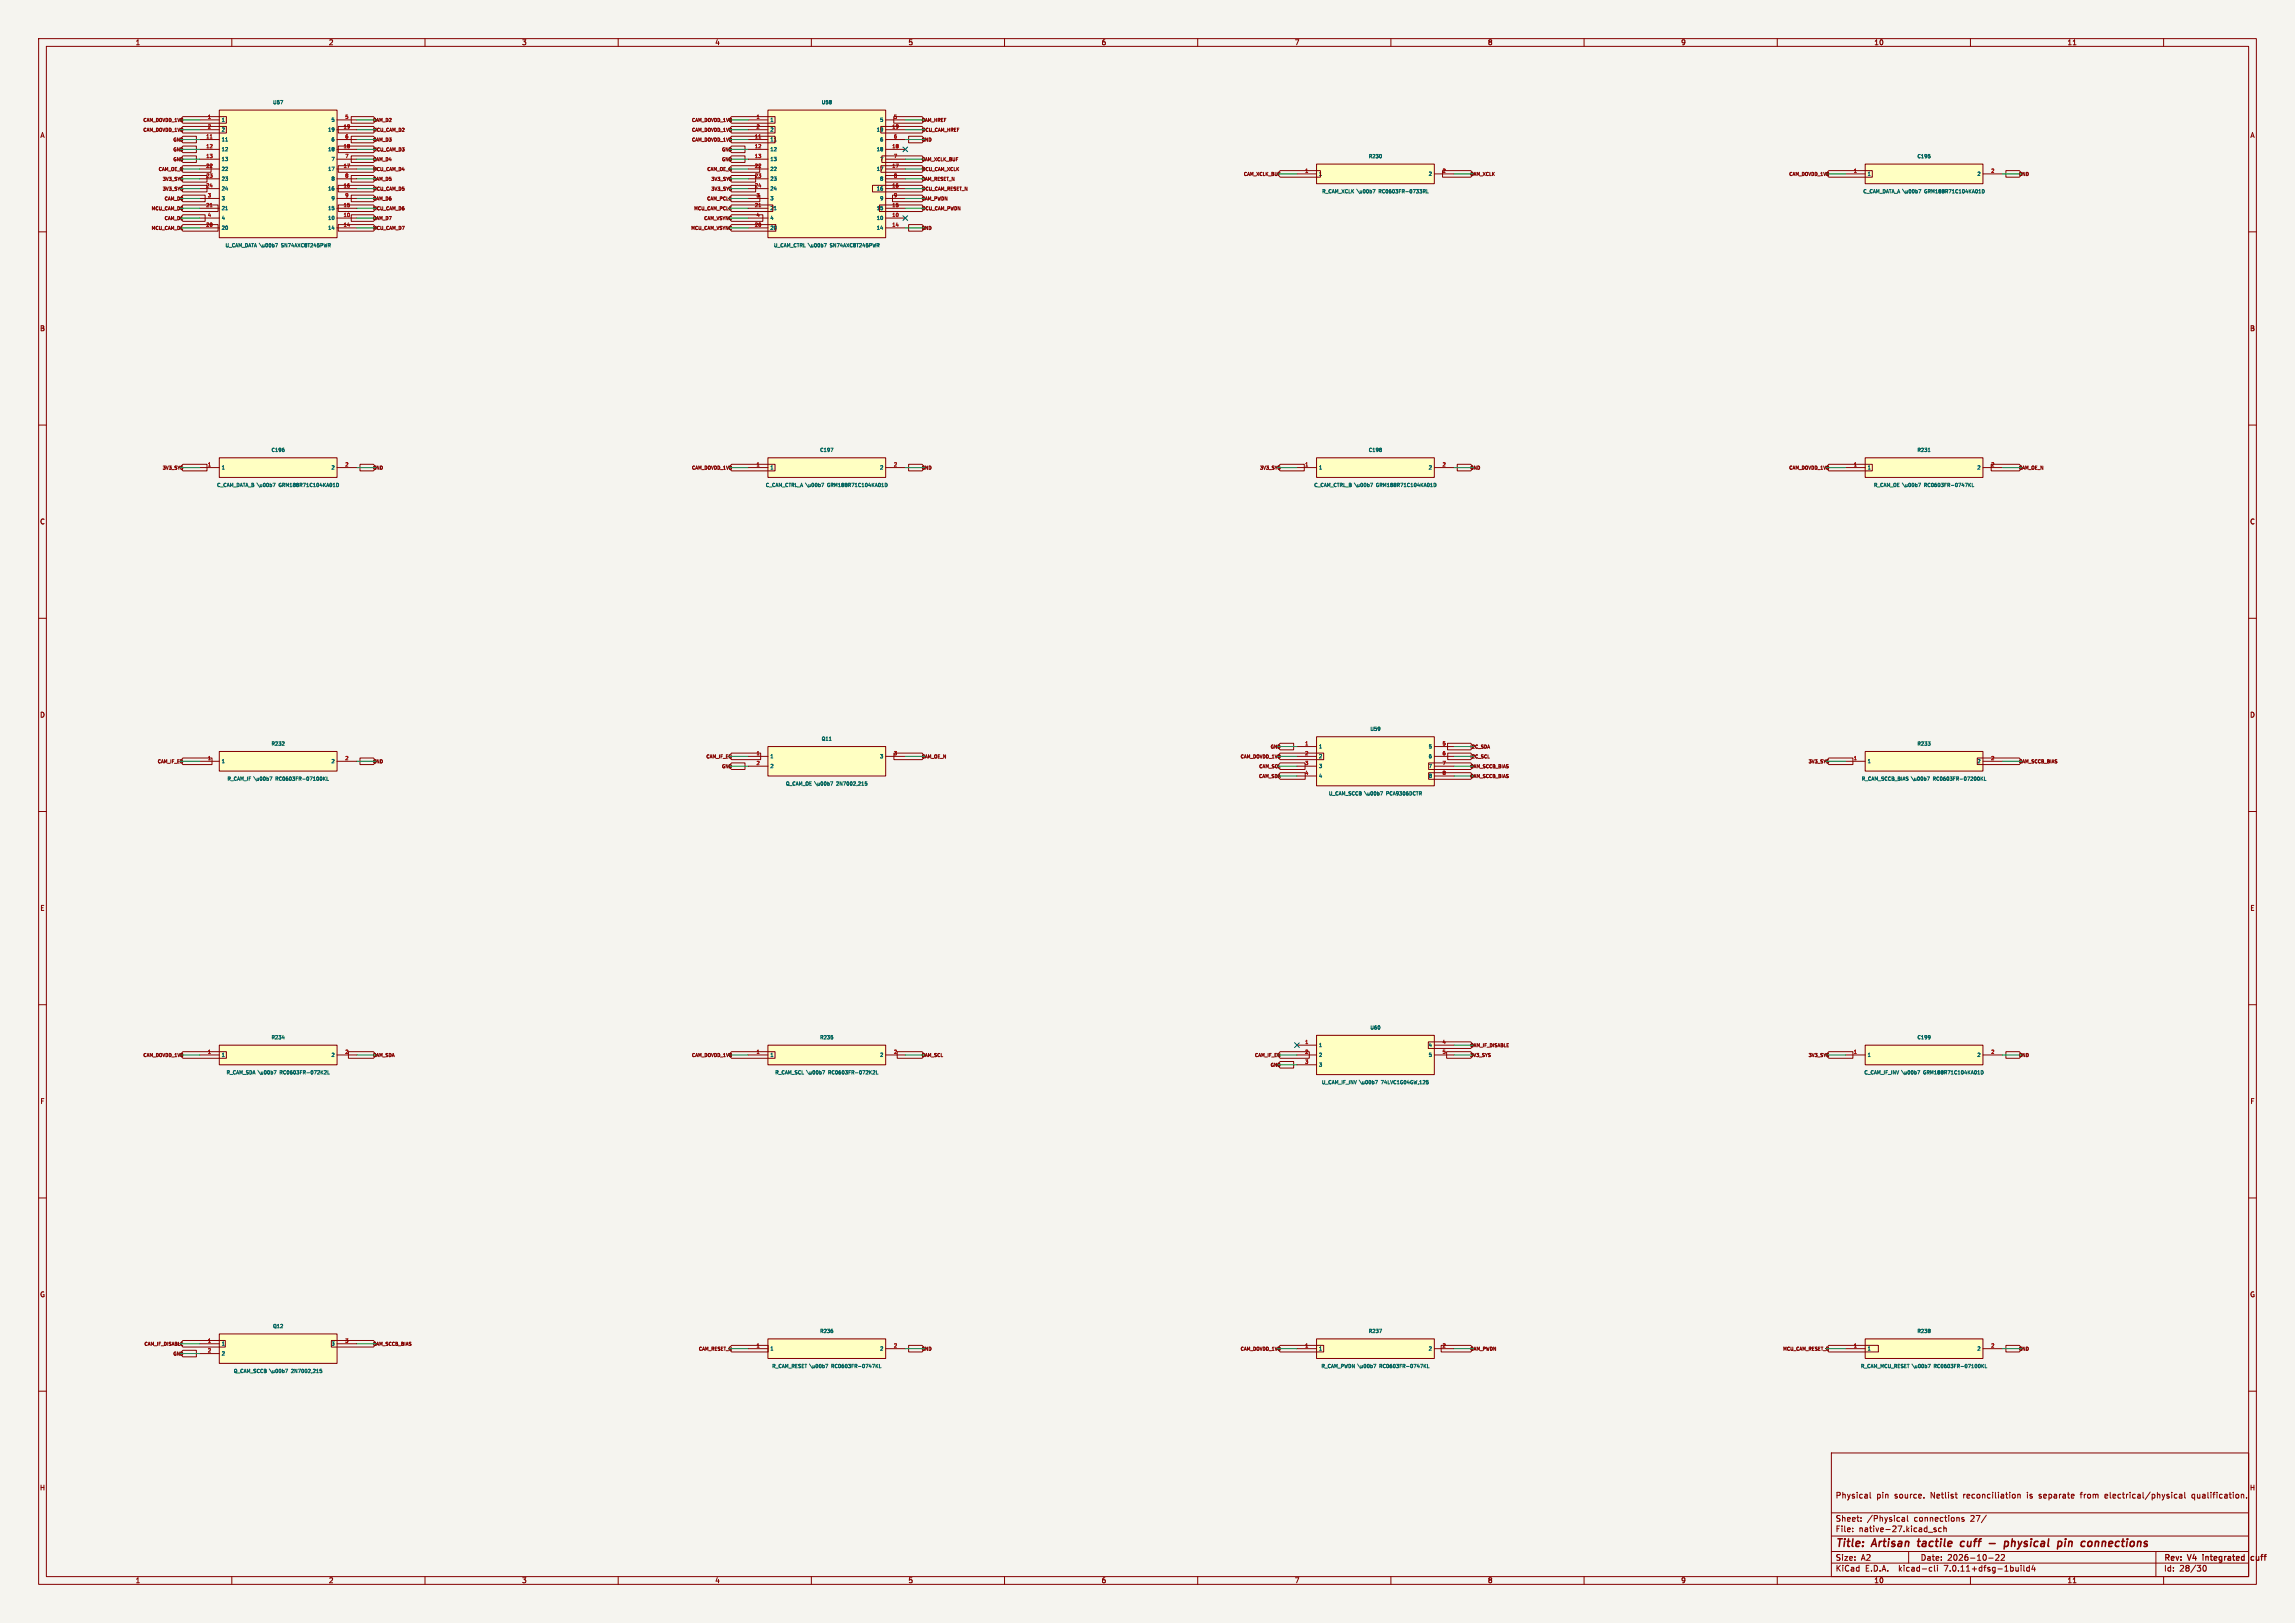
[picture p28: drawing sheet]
<svg xmlns="http://www.w3.org/2000/svg" width="594mm" height="420mm" viewBox="0 0 594 420" stroke-linecap="round" stroke-linejoin="round" font-family="sans-serif">
<defs><g id="words">
<g font-size="2.8" fill="#840000">
<text x="475" y="400.9">Title:</text>
<text x="484.7" y="400.9">Artisan</text>
<text x="497.3" y="400.9">tactile</text>
<text x="509.1" y="400.9">cuff</text>
<text x="517.3" y="400.9">-</text>
<text x="522.1" y="400.9">physical</text>
<text x="536.7" y="400.9">pin</text>
<text x="543.6" y="400.9">connections</text>
</g>
<g font-size="2.1" fill="#840000">
<text x="475" y="388">Physical</text>
<text x="485.7" y="388">pin</text>
<text x="490.4" y="388">source.</text>
<text x="499.8" y="388">Netlist</text>
<text x="508.4" y="388">reconciliation</text>
<text x="525.1" y="388">is</text>
<text x="528.3" y="388">separate</text>
<text x="539.2" y="388">from</text>
<text x="545.7" y="388">electrical/physical</text>
<text x="568.3" y="388">qualification.</text>
<text x="475" y="394">Sheet:</text>
<text x="483.2" y="394">/Physical</text>
<text x="495.5" y="394">connections</text>
<text x="510.2" y="394">27/</text>
<text x="475" y="396.7">File:</text>
<text x="481.1" y="396.7">native-27.kicad_sch</text>
<text x="475" y="406.9">KiCad</text>
<text x="475" y="404.1">Size:</text>
<text x="481.7" y="404.1">A2</text>
<text x="482.7" y="406.9">E.D.A.</text>
<text x="491.6" y="406.9">kicad-cli</text>
<text x="497" y="404.1">Date:</text>
<text x="503.5" y="406.9">7.0.11+dfsg-1build4</text>
<text x="504" y="404.1">2026-10-22</text>
<text x="560" y="404.3">Rev:</text>
<text x="560" y="406.9">Id:</text>
<text x="564.1" y="406.9">28/30</text>
<text x="566.4" y="404.3">V4</text>
<text x="570.8" y="404.3">integrated</text>
<text x="583.9" y="404.3">cuff</text>
</g>
<g font-size="1.8" fill="#840000">
<text x="35" y="11.9">1</text>
<text x="85" y="11.9">2</text>
<text x="135" y="11.9">3</text>
<text x="185" y="11.9">4</text>
<text x="235" y="11.9">5</text>
<text x="285" y="11.9">6</text>
<text x="335" y="11.9">7</text>
<text x="385" y="11.9">8</text>
<text x="435" y="11.9">9</text>
<text x="485" y="11.9">10</text>
<text x="535" y="11.9">11</text>
<text x="10.3" y="35.9">A</text>
<text x="582.3" y="35.9">A</text>
<text x="10.3" y="85.9">B</text>
<text x="582.3" y="85.9">B</text>
<text x="10.3" y="135.9">C</text>
<text x="582.3" y="135.9">C</text>
<text x="10.3" y="185.9">D</text>
<text x="582.3" y="185.9">D</text>
<text x="10.3" y="235.9">E</text>
<text x="582.3" y="235.9">E</text>
<text x="10.3" y="285.9">F</text>
<text x="582.3" y="285.9">F</text>
<text x="10.3" y="335.9">G</text>
<text x="582.3" y="335.9">G</text>
<text x="10.2" y="385.9">H</text>
<text x="582.2" y="385.9">H</text>
<text x="35" y="409.9">1</text>
<text x="85" y="409.9">2</text>
<text x="135" y="409.9">3</text>
<text x="185" y="409.9">4</text>
<text x="235" y="409.9">5</text>
<text x="285" y="409.9">6</text>
<text x="335" y="409.9">7</text>
<text x="385" y="409.9">8</text>
<text x="435" y="409.9">9</text>
<text x="485" y="409.9">10</text>
<text x="535" y="409.9">11</text>
</g>
<g font-size="1.3" fill="#006464">
<text x="70.5" y="27.2">U57</text>
<text x="212.5" y="27.2">U58</text>
<text x="57.3" y="31.7">1</text>
<text x="57.3" y="34.2">2</text>
<text x="84.7" y="34.2">19</text>
<text x="85.6" y="31.7">5</text>
<text x="199.3" y="31.7">1</text>
<text x="199.3" y="34.2">2</text>
<text x="226.7" y="34.2">19</text>
<text x="227.6" y="31.7">5</text>
<text x="57.3" y="36.8">11</text>
<text x="57.3" y="39.3">12</text>
<text x="57.3" y="41.9">13</text>
<text x="84.7" y="39.3">18</text>
<text x="85.6" y="36.8">6</text>
<text x="85.6" y="41.9">7</text>
<text x="199.3" y="36.8">11</text>
<text x="199.3" y="39.3">12</text>
<text x="199.3" y="41.9">13</text>
<text x="226.7" y="39.3">18</text>
<text x="227.6" y="36.8">6</text>
<text x="227.6" y="41.9">7</text>
<text x="354.1" y="41.1">R230</text>
<text x="496.1" y="41.1">C195</text>
<text x="57.3" y="44.4">22</text>
<text x="57.3" y="46.9">23</text>
<text x="84.7" y="44.4">17</text>
<text x="85.6" y="46.9">8</text>
<text x="199.3" y="44.4">22</text>
<text x="199.3" y="46.9">23</text>
<text x="226.7" y="44.4">17</text>
<text x="227.6" y="46.9">8</text>
<text x="341.3" y="45.7">1</text>
<text x="369.6" y="45.7">2</text>
<text x="483.3" y="45.7">1</text>
<text x="511.6" y="45.7">2</text>
<text x="57.3" y="49.5">24</text>
<text x="57.3" y="52">3</text>
<text x="84.7" y="49.5">16</text>
<text x="85.6" y="52">9</text>
<text x="199.3" y="49.5">24</text>
<text x="199.3" y="52">3</text>
<text x="226.7" y="49.5">16</text>
<text x="227.6" y="52">9</text>
<text x="342.1" y="50.2">R_CAM_XCLK</text>
<text x="351.4" y="50.2">\u00b7</text>
<text x="357.1" y="50.2">RC0603FR-0733RL</text>
<text x="482.1" y="50.2">C_CAM_DATA_A \u00b7</text>
<text x="498.4" y="50.2">GRM188R71C104KA01D</text>
<text x="57.3" y="59.6">20</text>
<text x="57.3" y="54.6">21</text>
<text x="57.3" y="57.1">4</text>
<text x="84.7" y="57.1">10</text>
<text x="84.7" y="59.6">14</text>
<text x="84.7" y="54.6">15</text>
<text x="199.3" y="59.6">20</text>
<text x="199.3" y="54.6">21</text>
<text x="199.3" y="57.1">4</text>
<text x="226.7" y="57.1">10</text>
<text x="226.7" y="59.6">14</text>
<text x="226.7" y="54.6">15</text>
<text x="58.2" y="64.2">U_CAM_DATA \u00b7</text>
<text x="73.1" y="64.2">SN74AXC8T245PWR</text>
<text x="200.2" y="64.2">U_CAM_CTRL \u00b7</text>
<text x="215.1" y="64.2">SN74AXC8T245PWR</text>
<text x="70.1" y="117.1">C196</text>
<text x="212.1" y="117.1">C197</text>
<text x="354.1" y="117.1">C198</text>
<text x="496.1" y="117.1">R231</text>
<text x="57.3" y="121.7">1</text>
<text x="85.6" y="121.7">2</text>
<text x="199.3" y="121.7">1</text>
<text x="227.6" y="121.7">2</text>
<text x="341.3" y="121.7">1</text>
<text x="369.6" y="121.7">2</text>
<text x="483.3" y="121.7">1</text>
<text x="511.6" y="121.7">2</text>
<text x="56" y="126.2">C_CAM_DATA_B \u00b7</text>
<text x="72.5" y="126.2">GRM188R71C104KA01D</text>
<text x="198.1" y="126.2">C_CAM_CTRL_A \u00b7</text>
<text x="214.4" y="126.2">GRM188R71C104KA01D</text>
<text x="340" y="126.2">C_CAM_CTRL_B \u00b7</text>
<text x="356.5" y="126.2">GRM188R71C104KA01D</text>
<text x="484.9" y="126.2">R_CAM_OE \u00b7</text>
<text x="498.3" y="126.2">RC0603FR-0747KL</text>
<text x="212.5" y="191.9">Q11</text>
<text x="354.5" y="189.3">U59</text>
<text x="57.3" y="197.7">1</text>
<text x="70.1" y="193.1">R232</text>
<text x="85.6" y="197.7">2</text>
<text x="199.3" y="196.4">1</text>
<text x="227.6" y="196.4">3</text>
<text x="341.3" y="193.9">1</text>
<text x="341.3" y="196.4">2</text>
<text x="369.6" y="193.9">5</text>
<text x="369.6" y="196.4">6</text>
<text x="483.3" y="197.7">1</text>
<text x="496.1" y="193.1">R233</text>
<text x="511.6" y="197.7">2</text>
<text x="58.7" y="202.2">R_CAM_IF</text>
<text x="65.9" y="202.2">\u00b7</text>
<text x="71.6" y="202.2">RC0603FR-07100KL</text>
<text x="199.3" y="198.9">2</text>
<text x="203.3" y="203.5">Q_CAM_OE \u00b7</text>
<text x="216.8" y="203.5">2N7002,215</text>
<text x="341.3" y="198.9">3</text>
<text x="341.3" y="201.5">4</text>
<text x="369.6" y="198.9">7</text>
<text x="369.6" y="201.5">8</text>
<text x="481.7" y="202.2">R_CAM_SCCB_BIAS</text>
<text x="494.9" y="202.2">\u00b7</text>
<text x="500.6" y="202.2">RC0603FR-07200KL</text>
<text x="343.8" y="206">U_CAM_SCCB</text>
<text x="353.3" y="206">\u00b7</text>
<text x="359.1" y="206">PCA9306DCTR</text>
<text x="70.1" y="269.1">R234</text>
<text x="212.1" y="269.1">R235</text>
<text x="354.5" y="266.6">U60</text>
<text x="496.1" y="269.1">C199</text>
<text x="57.3" y="273.7">1</text>
<text x="85.6" y="273.7">2</text>
<text x="199.3" y="273.7">1</text>
<text x="227.6" y="273.7">2</text>
<text x="341.3" y="271.1">1</text>
<text x="341.3" y="273.7">2</text>
<text x="369.6" y="271.1">4</text>
<text x="369.6" y="273.7">5</text>
<text x="483.3" y="273.7">1</text>
<text x="511.6" y="273.7">2</text>
<text x="58.5" y="278.2">R_CAM_SDA \u00b7</text>
<text x="72.7" y="278.2">RC0603FR-072K2L</text>
<text x="200.5" y="278.2">R_CAM_SCL</text>
<text x="208.9" y="278.2">\u00b7</text>
<text x="214.7" y="278.2">RC0603FR-072K2L</text>
<text x="341.3" y="276.2">3</text>
<text x="342" y="280.8">U_CAM_IF_INV</text>
<text x="352" y="280.8">\u00b7</text>
<text x="357.8" y="280.8">74LVC1G04GW,125</text>
<text x="482.4" y="278.2">C_CAM_IF_INV</text>
<text x="492.4" y="278.2">\u00b7</text>
<text x="498.1" y="278.2">GRM188R71C104KA01D</text>
<text x="70.5" y="343.9">Q12</text>
<text x="212.1" y="345.1">R236</text>
<text x="354.1" y="345.1">R237</text>
<text x="496.1" y="345.1">R238</text>
<text x="57.3" y="348.4">1</text>
<text x="57.3" y="350.9">2</text>
<text x="85.6" y="348.4">3</text>
<text x="199.3" y="349.7">1</text>
<text x="227.6" y="349.7">2</text>
<text x="341.3" y="349.7">1</text>
<text x="369.6" y="349.7">2</text>
<text x="483.3" y="349.7">1</text>
<text x="511.6" y="349.7">2</text>
<text x="60.4" y="355.5">Q_CAM_SCCB</text>
<text x="69.9" y="355.5">\u00b7</text>
<text x="75.7" y="355.5">2N7002,215</text>
<text x="199.7" y="354.2">R_CAM_RESET \u00b7</text>
<text x="215.5" y="354.2">RC0603FR-0747KL</text>
<text x="341.9" y="354.2">R_CAM_PWDN \u00b7</text>
<text x="357.3" y="354.2">RC0603FR-0747KL</text>
<text x="481.5" y="354.2">R_CAM_MCU_RESET \u00b7</text>
<text x="500.8" y="354.2">RC0603FR-07100KL</text>
</g>
<g font-size="1.3" fill="#a90000">
<text x="53.2" y="35.9">11</text>
<text x="53.7" y="30.8">1</text>
<text x="53.7" y="33.3">2</text>
<text x="88.8" y="33.3">19</text>
<text x="89.2" y="30.8">5</text>
<text x="89.2" y="35.9">6</text>
<text x="195.2" y="35.9">11</text>
<text x="195.7" y="30.8">1</text>
<text x="195.7" y="33.3">2</text>
<text x="230.8" y="33.3">19</text>
<text x="231.2" y="30.8">5</text>
<text x="231.2" y="35.9">6</text>
<text x="53.2" y="38.4">12</text>
<text x="53.2" y="40.9">13</text>
<text x="88.8" y="38.4">18</text>
<text x="89.2" y="40.9">7</text>
<text x="195.2" y="38.4">12</text>
<text x="195.2" y="40.9">13</text>
<text x="230.8" y="38.4">18</text>
<text x="231.2" y="40.9">7</text>
<text x="53.2" y="43.5">22</text>
<text x="53.2" y="46">23</text>
<text x="88.8" y="43.5">17</text>
<text x="89.2" y="46">8</text>
<text x="195.2" y="43.5">22</text>
<text x="195.2" y="46">23</text>
<text x="230.8" y="43.5">17</text>
<text x="231.2" y="46">8</text>
<text x="337.7" y="44.7">1</text>
<text x="373.2" y="44.7">2</text>
<text x="479.7" y="44.7">1</text>
<text x="515.2" y="44.7">2</text>
<text x="53.2" y="53.6">21</text>
<text x="53.2" y="48.6">24</text>
<text x="53.7" y="51.1">3</text>
<text x="88.8" y="53.6">15</text>
<text x="88.8" y="48.6">16</text>
<text x="89.2" y="51.1">9</text>
<text x="195.2" y="53.6">21</text>
<text x="195.2" y="48.6">24</text>
<text x="195.7" y="51.1">3</text>
<text x="230.8" y="53.6">15</text>
<text x="230.8" y="48.6">16</text>
<text x="231.2" y="51.1">9</text>
<text x="53.2" y="58.7">20</text>
<text x="53.7" y="56.2">4</text>
<text x="88.8" y="56.2">10</text>
<text x="88.8" y="58.7">14</text>
<text x="195.2" y="58.7">20</text>
<text x="195.7" y="56.2">4</text>
<text x="230.8" y="56.2">10</text>
<text x="230.8" y="58.7">14</text>
<text x="53.7" y="120.7">1</text>
<text x="89.2" y="120.7">2</text>
<text x="195.7" y="120.7">1</text>
<text x="231.2" y="120.7">2</text>
<text x="337.7" y="120.7">1</text>
<text x="373.2" y="120.7">2</text>
<text x="479.7" y="120.7">1</text>
<text x="515.2" y="120.7">2</text>
<text x="53.7" y="196.7">1</text>
<text x="89.2" y="196.7">2</text>
<text x="195.7" y="195.5">1</text>
<text x="231.2" y="195.5">3</text>
<text x="337.7" y="192.9">1</text>
<text x="337.7" y="195.5">2</text>
<text x="373.2" y="192.9">5</text>
<text x="373.2" y="195.5">6</text>
<text x="479.7" y="196.7">1</text>
<text x="515.2" y="196.7">2</text>
<text x="195.7" y="198">2</text>
<text x="337.7" y="198">3</text>
<text x="337.7" y="200.6">4</text>
<text x="373.2" y="198">7</text>
<text x="373.2" y="200.6">8</text>
<text x="53.7" y="272.7">1</text>
<text x="89.2" y="272.7">2</text>
<text x="195.7" y="272.7">1</text>
<text x="231.2" y="272.7">2</text>
<text x="337.7" y="270.2">1</text>
<text x="337.7" y="272.7">2</text>
<text x="337.7" y="275.3">3</text>
<text x="373.2" y="270.2">4</text>
<text x="373.2" y="272.7">5</text>
<text x="479.7" y="272.7">1</text>
<text x="515.2" y="272.7">2</text>
<text x="53.7" y="347.5">1</text>
<text x="89.2" y="347.5">3</text>
<text x="53.7" y="350">2</text>
<text x="195.7" y="348.7">1</text>
<text x="231.2" y="348.7">2</text>
<text x="337.7" y="348.7">1</text>
<text x="373.2" y="348.7">2</text>
<text x="479.7" y="348.7">1</text>
<text x="515.2" y="348.7">2</text>
</g>
<g font-size="1.2" fill="#840000">
<text x="36.9" y="34.3">CAM_DOVDD_1V8</text>
<text x="36.9" y="31.7">CAM_DOVDD_1V8</text>
<text x="96.4" y="34.3">MCU_CAM_D2</text>
<text x="96.4" y="31.7">CAM_D2</text>
<text x="178.9" y="31.7">CAM_DOVDD_1V8</text>
<text x="178.9" y="34.3">CAM_DOVDD_1V8</text>
<text x="238.4" y="31.7">CAM_HREF</text>
<text x="238.4" y="34.3">MCU_CAM_HREF</text>
<text x="44.7" y="41.9">GND</text>
<text x="44.7" y="39.4">GND</text>
<text x="44.7" y="36.8">GND</text>
<text x="96.4" y="36.8">CAM_D3</text>
<text x="96.4" y="41.9">CAM_D4</text>
<text x="96.4" y="39.4">MCU_CAM_D3</text>
<text x="178.9" y="36.8">CAM_DOVDD_1V8</text>
<text x="186.7" y="41.9">GND</text>
<text x="186.7" y="39.4">GND</text>
<text x="238.4" y="41.9">CAM_XCLK_BUF</text>
<text x="238.4" y="36.8">GND</text>
<text x="40.9" y="44.4">CAM_OE_N</text>
<text x="41.9" y="47">3V3_SYS</text>
<text x="96.4" y="47">CAM_D5</text>
<text x="96.4" y="44.4">MCU_CAM_D4</text>
<text x="182.9" y="44.4">CAM_OE_N</text>
<text x="183.9" y="47">3V3_SYS</text>
<text x="238.4" y="47">CAM_RESET_N</text>
<text x="238.4" y="44.4">MCU_CAM_XCLK</text>
<text x="321.8" y="45.7">CAM_XCLK_BUF</text>
<text x="380.4" y="45.7">CAM_XCLK</text>
<text x="462.9" y="45.7">CAM_DOVDD_1V8</text>
<text x="522.4" y="45.7">GND</text>
<text x="41.9" y="49.5">3V3_SYS</text>
<text x="42.4" y="52.1">CAM_D0</text>
<text x="96.4" y="52.1">CAM_D6</text>
<text x="96.4" y="49.5">MCU_CAM_D5</text>
<text x="182.8" y="52.1">CAM_PCLK</text>
<text x="183.9" y="49.5">3V3_SYS</text>
<text x="238.4" y="52.1">CAM_PWDN</text>
<text x="238.4" y="49.5">MCU_CAM_RESET_N</text>
<text x="39.1" y="59.7">MCU_CAM_D1</text>
<text x="39.1" y="54.6">MCU_CAM_D0</text>
<text x="42.4" y="57.1">CAM_D1</text>
<text x="96.4" y="59.7">MCU_CAM_D7</text>
<text x="96.4" y="57.1">CAM_D7</text>
<text x="96.4" y="54.6">MCU_CAM_D6</text>
<text x="178.7" y="59.7">MCU_CAM_VSYNC</text>
<text x="179.5" y="54.6">MCU_CAM_PCLK</text>
<text x="182.1" y="57.1">CAM_VSYNC</text>
<text x="238.4" y="59.7">GND</text>
<text x="238.4" y="54.6">MCU_CAM_PWDN</text>
<text x="41.9" y="121.7">3V3_SYS</text>
<text x="96.4" y="121.7">GND</text>
<text x="178.9" y="121.7">CAM_DOVDD_1V8</text>
<text x="238.4" y="121.7">GND</text>
<text x="325.9" y="121.7">3V3_SYS</text>
<text x="380.4" y="121.7">GND</text>
<text x="462.9" y="121.7">CAM_DOVDD_1V8</text>
<text x="522.4" y="121.7">CAM_OE_N</text>
<text x="40.6" y="197.7">CAM_IF_EN</text>
<text x="96.4" y="197.7">GND</text>
<text x="182.6" y="196.4">CAM_IF_EN</text>
<text x="238.4" y="196.4">CAM_OE_N</text>
<text x="320.9" y="196.4">CAM_DOVDD_1V8</text>
<text x="328.7" y="193.9">GND</text>
<text x="380.4" y="196.4">I2C_SCL</text>
<text x="380.4" y="193.9">I2C_SDA</text>
<text x="467.9" y="197.7">3V3_SYS</text>
<text x="522.4" y="197.7">CAM_SCCB_BIAS</text>
<text x="186.7" y="199">GND</text>
<text x="325.7" y="201.5">CAM_SDA</text>
<text x="325.7" y="199">CAM_SCL</text>
<text x="380.4" y="201.5">CAM_SCCB_BIAS</text>
<text x="380.4" y="199">CAM_SCCB_BIAS</text>
<text x="36.9" y="273.7">CAM_DOVDD_1V8</text>
<text x="96.4" y="273.7">CAM_SDA</text>
<text x="178.9" y="273.7">CAM_DOVDD_1V8</text>
<text x="238.4" y="273.7">CAM_SCL</text>
<text x="324.6" y="273.7">CAM_IF_EN</text>
<text x="380.4" y="273.7">3V3_SYS</text>
<text x="380.4" y="271.2">CAM_IF_DISABLE</text>
<text x="467.9" y="273.7">3V3_SYS</text>
<text x="522.4" y="273.7">GND</text>
<text x="328.7" y="276.3">GND</text>
<text x="37.2" y="348.4">CAM_IF_DISABLE</text>
<text x="44.7" y="351">GND</text>
<text x="96.4" y="348.4">CAM_SCCB_BIAS</text>
<text x="180.7" y="349.7">CAM_RESET_N</text>
<text x="238.4" y="349.7">GND</text>
<text x="320.9" y="349.7">CAM_DOVDD_1V8</text>
<text x="380.4" y="349.7">CAM_PWDN</text>
<text x="461.3" y="349.7">MCU_CAM_RESET_N</text>
<text x="522.4" y="349.7">GND</text>
</g>
</g></defs>
<path d="M0 0h594v420h-594z" fill="#f5f4ef" stroke="#f5f4ef" stroke-width=".26"/>
<g fill="none" stroke="#840000" stroke-width=".26">
<path d="M10 10h574v400h-574zM12 12h570v396h-570zM60 10v2M110 10v2M160 10v2M210 10v2M260 10v2M310 10v2M360 10v2M410 10v2M460 10v2M510 10v2"/>
<path d="M536.6 11.6h.7M560 10v2M47.3 37.8h3.5v1.7h-3.5l-.7-.8zM47.3 35.3h3.5v1.7h-3.5l-.7-.9zM47.3 32.7h11.3v1.7h-11.3l-.7-.8zM47.3 30.2h11.3v1.7h-11.3l-.7-.9zM51.7 31h5.1M51.7 36.1h5.1M51.7 38.7h5.1M51.7 33.6h5.1M56.8 28.5h30.4v33h-30.4zM87.2 31h5.1"/>
<path d="M87.2 36.1h5.1M87.2 38.7h5.1M87.2 33.6h5.1M87.5 37.8h9.2l.7 .9-.7 .8h-9.2zM87.5 32.7h9.2l.7 .9-.7 .8h-9.2zM90.9 35.3h5.8l.7 .8-.7 .9h-5.8zM90.9 30.2h5.8l.7 .8-.7 .9h-5.8zM189.3 30.2h11.3v1.7h-11.3l-.7-.9zM189.3 37.8h3.5v1.7h-3.5l-.7-.8zM189.3 32.7h11.3v1.7h-11.3l-.7-.8zM189.3 35.3h11.3v1.7h-11.3l-.7-.9zM193.7 31h5.1"/>
<path d="M193.7 36.1h5.1M193.7 38.7h5.1M193.7 33.6h5.1M198.8 28.5h30.4v33h-30.4zM228 32.7h10.7l.7 .9-.7 .8h-10.7zM229.2 31h5.1M229.2 36.1h5.1M229.2 38.7h5.1M229.2 33.6h5.1M231.3 30.2h7.4l.7 .8-.7 .9h-7.4zM235.2 35.3h3.5l.7 .8-.7 .9h-3.5zM10 60h2"/>
<path d="M47.3 58.1h9.2v1.7h-9.2l-.7-.8zM47.3 55.6h5.8v1.7h-5.8l-.7-.9zM47.3 53h9.2v1.7h-9.2l-.7-.8zM47.3 50.5h5.8v1.7h-5.8l-.7-.8zM47.3 48h6.3v1.7h-6.3l-.7-.9zM47.3 45.4h6.3v1.7h-6.3l-.7-.8zM47.3 40.3h3.5v1.7h-3.5l-.7-.8zM47.3 42.9h7.3v1.7h-7.3l-.7-.9zM51.7 56.4h5.1M51.7 41.2h5.1M51.7 59h5.1M51.7 53.9h5.1"/>
<path d="M51.7 48.8h5.1M51.7 43.7h5.1M51.7 46.3h5.1M51.7 51.4h5.1M87.2 56.4h5.1M87.2 41.2h5.1M87.2 59h5.1M87.2 53.9h5.1M87.2 48.8h5.1M87.2 43.7h5.1M87.2 46.3h5.1M87.2 51.4h5.1"/>
<path d="M87.5 58.1h9.2l.7 .9-.7 .8h-9.2zM87.5 53h9.2l.7 .9-.7 .8h-9.2zM87.5 48h9.2l.7 .8-.7 .9h-9.2zM87.5 42.9h9.2l.7 .8-.7 .9h-9.2zM90.9 55.6h5.8l.7 .8-.7 .9h-5.8zM90.9 50.5h5.8l.7 .9-.7 .8h-5.8zM90.9 45.4h5.8l.7 .9-.7 .8h-5.8zM90.9 40.3h5.8l.7 .9-.7 .8h-5.8zM189.3 58.1h11.5v1.7h-11.5l-.7-.8zM189.3 45.4h6.3v1.7h-6.3l-.7-.8zM189.3 42.9h7.3v1.7h-7.3l-.7-.9zM189.3 40.3h3.5v1.7h-3.5l-.7-.8z"/>
<path d="M189.3 53h10.7v1.7h-10.7l-.7-.8zM189.3 55.6h8.1v1.7h-8.1l-.7-.9zM189.3 48h6.3v1.7h-6.3l-.7-.9zM189.3 50.5h7.4v1.7h-7.4l-.7-.8zM193.7 56.4h5.1M193.7 41.2h5.1M193.7 59h5.1M193.7 53.9h5.1M193.7 48.8h5.1M193.7 43.7h5.1M193.7 46.3h5.1M193.7 51.4h5.1"/>
<path d="M225.8 48h12.9l.7 .8-.7 .9h-12.9zM227.6 53h11.1l.7 .9-.7 .8h-11.1zM228 42.9h10.7l.7 .8-.7 .9h-10.7zM228.3 40.3h10.4l.7 .9-.7 .8h-10.4zM229.2 45.4h9.5l.7 .9-.7 .8h-9.5zM229.2 56.4h5.1M229.2 41.2h5.1M229.2 59h5.1M229.2 53.9h5.1M229.2 48.8h5.1M229.2 43.7h5.1M229.2 46.3h5.1"/>
<path d="M229.2 51.4h5.1M231 50.5h7.7l.7 .9-.7 .8h-7.7zM235.2 58.1h3.5l.7 .9-.7 .8h-3.5zM331.3 44.2h10.4v1.6h-10.4l-.7-.8zM335.7 45h5.1M340.8 42.5h30.4v5h-30.4zM371.2 45h5.1M373.4 44.2h7.3l.7 .8-.7 .8h-7.3zM473.3 44.2h11.3v1.6h-11.3l-.7-.8zM477.7 45h5.1M482.8 42.5h30.4v5h-30.4zM513.2 45h5.1"/>
<path d="M519.2 44.2h3.5l.7 .8-.7 .8h-3.5zM582 60h2M10 110h2M56.8 118.5h30.4v5h-30.4zM198.8 118.5h30.4v5h-30.4zM340.8 118.5h30.4v5h-30.4zM482.8 118.5h30.4v5h-30.4zM582 110h2M47.3 120.1h6.3v1.8h-6.3l-.7-.9zM51.7 121h5.1M87.2 121h5.1M93.2 120.1h3.5l.7 .9-.7 .9h-3.5z"/>
<path d="M189.3 120.1h11.3v1.8h-11.3l-.7-.9zM193.7 121h5.1M229.2 121h5.1M235.2 120.1h3.5l.7 .9-.7 .9h-3.5zM331.3 120.1h6.3v1.8h-6.3l-.7-.9zM335.7 121h5.1M371.2 121h5.1M377.2 120.1h3.5l.7 .9-.7 .9h-3.5zM473.3 120.1h11.3v1.8h-11.3l-.7-.9zM477.7 121h5.1M513.2 121h5.1M515.4 120.1h7.3l.7 .9-.7 .9h-7.3z"/>
<path d="M10 160h2M582 160h2M47.3 196.1h7.6v1.8h-7.6l-.7-.9zM51.7 197h5.1M56.8 194.5h30.4v5h-30.4zM87.2 197h5.1M93.2 196.1h3.5l.7 .9-.7 .9h-3.5zM189.3 194.9h7.6v1.7h-7.6l-.7-.9zM189.3 197.4h3.5v1.7h-3.5l-.7-.8zM193.7 195.7h5.1M193.7 198.3h5.1M198.8 193.2h30.4v7.6h-30.4z"/>
<path d="M229.2 195.7h5.1M231.4 194.9h7.3l.7 .8-.7 .9h-7.3zM331.3 194.9h11.3v1.7h-11.3l-.7-.9zM331.3 197.4h6.5v1.7h-6.5l-.7-.8zM331.3 200h6.5v1.7h-6.5l-.7-.9zM331.3 192.3h3.5v1.7h-3.5l-.7-.8zM335.7 193.2h5.1M335.7 195.7h5.1M335.7 198.3h5.1M340.8 190.7h30.4v12.7h-30.4zM369.8 200h10.9l.7 .8-.7 .9h-10.9zM369.8 197.4h10.9l.7 .9-.7 .8h-10.9z"/>
<path d="M371.2 193.2h5.1M371.2 195.7h5.1M371.2 198.3h5.1M374.7 192.3h6l.7 .9-.7 .8h-6zM374.7 194.9h6l.7 .8-.7 .9h-6zM473.3 196.1h6.3v1.8h-6.3l-.7-.9zM477.7 197h5.1M482.8 194.5h30.4v5h-30.4zM511.8 196.1h10.9l.7 .9-.7 .9h-10.9zM513.2 197h5.1M10 210h2M335.7 200.8h5.1"/>
<path d="M371.2 200.8h5.1M582 210h2M10 260h2M582 260h2M47.3 272.1h11.3v1.8h-11.3l-.7-.9zM51.7 273h5.1M56.8 270.5h30.4v5h-30.4zM87.2 273h5.1M90.2 272.1h6.5l.7 .9-.7 .9h-6.5zM189.3 272.1h11.3v1.8h-11.3l-.7-.9zM193.7 273h5.1M198.8 270.5h30.4v5h-30.4z"/>
<path d="M229.2 273h5.1M232.2 272.1h6.5l.7 .9-.7 .9h-6.5zM331.3 272.1h7.6v1.8h-7.6l-.7-.9zM331.3 274.7h3.5v1.7h-3.5l-.7-.9zM335.7 270.5h5.1M335.7 273h5.1M335.7 275.5h5.1M340.8 267.9h30.4v10.2h-30.4zM369.7 269.6h11l.7 .9-.7 .8h-11zM371.2 270.5h5.1M371.2 273h5.1M374.4 272.1h6.3l.7 .9-.7 .9h-6.3z"/>
<path d="M473.3 272.1h6.3v1.8h-6.3l-.7-.9zM477.7 273h5.1M482.8 270.5h30.4v5h-30.4zM513.2 273h5.1M519.2 272.1h3.5l.7 .9-.7 .9h-3.5zM10 310h2M582 310h2M47.3 346.9h11v1.7h-11l-.7-.9zM47.3 349.4h3.5v1.7h-3.5l-.7-.8zM51.7 347.7h5.1M51.7 350.3h5.1M56.8 345.2h30.4v7.6h-30.4z"/>
<path d="M85.8 346.9h10.9l.7 .8-.7 .9h-10.9zM87.2 347.7h5.1M189.3 348.1h9.5v1.8h-9.5l-.7-.9zM193.7 349h5.1M198.8 346.5h30.4v5h-30.4zM229.2 349h5.1M235.2 348.1h3.5l.7 .9-.7 .9h-3.5zM331.3 348.1h11.3v1.8h-11.3l-.7-.9zM335.7 349h5.1M340.8 346.5h30.4v5h-30.4zM371.2 349h5.1M373 348.1h7.7l.7 .9-.7 .9h-7.7z"/>
<path d="M473.3 348.1h12.9v1.8h-12.9l-.7-.9zM477.7 349h5.1M482.8 346.5h30.4v5h-30.4zM513.2 349h5.1M519.2 348.1h3.5l.7 .9-.7 .9h-3.5zM10 360h2M474 376h108v32h-108zM582 360h2M474 397.5h108M474 391.5h108M479.5 396.2v.2M479.5 395.4v.2"/>
<path d="M481.7 393.5v.2M481.7 392.7v.2M484 386.2v1.3l.2 .2M492.3 392.7h.6l.1 1M493 393l-.8 .3 .3 .4 .5-.1M493.7 392.2v1.3l.2 .2M498 387.5v.2M499.1 396.5h1.1M501.1 395.4h-.4l-.2 .2 .1 .2 .5 .1v.4h-.6M502.5 395.4h-.5l-.3 .3 .2 .6h.6M503.1 395.5l.6-.1v1M503.1 394.9v1.5"/>
<path d="M506 386.7h.6M506.3 387.6l.3 .1M508.3 392.7h-.3l-.3 .2 .1 .2 .5 .1v.4h-.6M514.1 392.1l-1.3 1.9M521.1 386.7l.5 .3-.1 .5-.4 .2M522.2 386.8l.6-.1 .1 1M522.2 386.7v1M538.4 386.7h.6M545.3 386.7l-.5 .2 .1 .7 .4 .1M545.5 387l-.7 .2M563.5 386.7h-.5l-.3 .3 .2 .6h.6M564.1 386.7h.6v1"/>
<path d="M564.7 387l-.7 .3 .2 .4 .5-.1M565.5 386.2v1.3l.2 .2M567.9 386.7l-.6 .3 .1 .5 .5 .2M580.3 386.7l.4 .2v.8M581.5 387.5v.2M60 408v2M110 408v2M160 408v2M210 408v2M260 408v2M310 408v2M360 408v2"/>
<path d="M410 408v2M460 408v2M474 404.5h108M474 401.5h108M494 401.5v3M499.6 405.6h.4M500 406.5l-.4 .1M500.7 405.1v1.3l.2 .2M501.5 405.1v.1M501.5 405.6v1M510 408v2M514.7 403.2h1.2"/>
<path d="M516.5 402.4l.6-.1 .3 .4-.9 1.1h.9M518 402.4l.5-.1 .3 .4-.9 1.1h.9M523.1 405.1v.1M523.1 405.6v1M523.8 405.1v1.3l.2 .2M525.2 405.6h-.4l-.3 .3 .2 .6h.5M525.2 405.1v1.5M526.2 405l-.3 1.1h.9M526.6 405.6v1M536.6 409.6h.7M558 401.5v6.5M560 408v2"/>
<path d="M570.3 405.2a.72 .72 0 0 0-.2 .8 .72 .72 0 0 0 .7 .5l.2-.5v-.6"/>
</g>
<path d="M570.2 402.3v.1M570.2 402.8v1M583.3 402.8h-.4l-.3 .3 .2 .6h.5" fill="none" stroke="#840000" stroke-width=".3"/>
<g fill="none" stroke="#840000" stroke-width=".4">
<path d="M496.3 398.9h.7M496.6 398.2l-.2 1.7 .3 .3M508.5 399h-.8l-.3 .8 .3 .4 .6-.1M514.9 399.4h1.5M518.9 399l.6-.1 .4 .3-.2 .8-.7 .2M518.9 398.9l-.2 2M520.8 398.2l-.2 2M521.3 398.9l-.6 .2M534.6 398.9l-.2 1.3M534.6 398.2v.2M535.5 398.9l-.1 1.3M535.8 398.9l-.3 .2"/>
<path d="M542.4 398.9l-.2 1.3M542.9 398.9l-.5 .2"/>
</g>
<g fill="#ffffc2" stroke="#ffffc2" stroke-width=".26">
<path d="M198.8 346.5h30.4v5h-30.4z"/>
<path d="M482.8 118.5h30.4v5h-30.4z"/>
<path d="M340.8 118.5h30.4v5h-30.4z"/>
<path d="M482.8 346.5h30.4v5h-30.4z"/>
<path d="M482.8 42.5h30.4v5h-30.4z"/>
<path d="M340.8 42.5h30.4v5h-30.4z"/>
<path d="M340.8 190.7h30.4v12.7h-30.4z"/>
<path d="M198.8 193.2h30.4v7.6h-30.4z"/>
<path d="M340.8 267.9h30.4v10.2h-30.4z"/>
<path d="M482.8 194.5h30.4v5h-30.4z"/>
<path d="M198.8 118.5h30.4v5h-30.4z"/>
<path d="M482.8 270.5h30.4v5h-30.4z"/>
<path d="M340.8 346.5h30.4v5h-30.4z"/>
<path d="M56.8 118.5h30.4v5h-30.4z"/>
<path d="M198.8 28.5h30.4v33h-30.4z"/>
<path d="M56.8 194.5h30.4v5h-30.4z"/>
<path d="M56.8 345.2h30.4v7.6h-30.4z"/>
<path d="M198.8 270.5h30.4v5h-30.4z"/>
<path d="M56.8 28.5h30.4v33h-30.4z"/>
<path d="M56.8 270.5h30.4v5h-30.4z"/>
</g>
<g fill="none" stroke="#006464" stroke-width=".26">
<path d="M58.4 36.5h.5M200.4 36.5h.5M499.1 40h.4M58.4 54.3h.5M200.4 54.3h.5M355.3 49h.6l-.4 .9M357.5 40.1v.7M368.4 49l.4 .1M368.6 49.5l.3 .4M368.8 49.1h.1M368.9 49.1l-.1 .4h-.4M369.3 49v.9h.4"/>
<path d="M496.6 49h.6l-.4 .9M499.5 40.4v.4M513.1 49a.46 .46 0 0 1 .5 .5 .46 .46 0 0 1-.5 .4zM71.3 63h.5l-.3 .9M213.3 63h.6l-.4 .9M73.5 116.4v.4M73.5 116.8h.1M215 116h.6l-.4 .9M357.5 116v.3M357.5 116.4h.1M357.5 116.4v.4M357.5 116.8h.1"/>
<path d="M499 116.9h.6M70.6 125h.6l-.4 .9M87.1 125a.45 .45 0 0 1 .5 .5 .45 .45 0 0 1-.5 .4zM212.6 125h.6l-.4 .9M229.1 125a.45 .45 0 0 1 .5 .5 .45 .45 0 0 1-.5 .4zM354.7 125h.6l-.4 .9M371.2 125a.45 .45 0 0 1 .5 .5 .45 .45 0 0 1-.5 .4zM496.5 125h.6l-.4 .9M509.7 125.4l.4 .5M510.1 125l-.5 .6M510.5 125v.9h.4M73.5 192v.4l-.5 .5h.6"/>
<path d="M214.6 191.6h.6M499 192h.6l-.3 .3M499.5 192.4v.4M69.8 201h.6l-.4 .9M83.8 201.4l.4 .5M84.2 201l-.5 .6M84.6 201v.9h.4M214.9 202.3h.6l-.3 .9M223.9 202.3h.5M223.9 202.7l.5 .1-.1 .4h-.4M357.3 204.9h.6l-.4 .9M498.8 201h.6l-.4 .9"/>
<path d="M512.8 201.4l.4 .5M513.2 201l-.5 .6M513.6 201v.9h.5M70.9 277h.6l-.4 .9M73 268.6h.6M84.1 277l.3 .1 .1 .2-.6 .6h.6M84.9 277v.9h.4M212.9 277h.6l-.4 .9M215.1 268h.4M215.5 268.4v.4M226.1 277l.3 .1v.2l-.5 .6h.5M226.8 277v.9h.5"/>
<path d="M355.9 279.6h.6l-.3 .9M369.2 279.6h.4M369.6 280v.4M496.3 277h.6l-.4 .9M499.5 268l.1 .5M499.5 268.4v.1M499.6 268.5l-.2 .3M499.6 268.4h-.1M512.8 277a.45 .45 0 0 1 .5 .5 .45 .45 0 0 1-.5 .4zM73.8 354.3h.6l-.3 .9M82.8 354.3h.5M82.8 354.7l.5 .1-.1 .4h-.4"/>
<path d="M213.7 353h.6l-.4 .9M215.5 344.4v.4M226.9 353.4l.3 .5M227.2 353l-.5 .6M227.6 353v.9h.5M355.5 353h.6l-.4 .9M357 344h.6l-.4 .9M368.7 353.4l.4 .5M369.1 353l-.5 .6M369.5 353v.9h.4M499 353h.6l-.4 .9M499.5 344v.3"/>
<path d="M499.5 344.4v.4M513.1 353.4l.4 .5M513.5 353l-.6 .6M513.8 353v.9h.5"/>
</g>
<path d="M54.4 35.7h.5M196.4 35.7h.5M54.4 53.5h.5M196.4 53.5h.5" fill="none" stroke="#a90000" stroke-width=".26"/>
<g fill="none" stroke="#009600" stroke-width=".26">
<path d="M46.6 33.6h5.1M46.6 36.1h5.1M46.6 31h5.1M46.6 38.7h5.1M92.3 33.6h5.1M92.3 36.1h5.1M92.3 31h5.1M92.3 38.7h5.1M188.6 33.6h5.1M188.6 36.1h5.1M188.6 31h5.1M188.6 38.7h5.1"/>
<path d="M234.3 33.6h5.1M234.3 36.1h5.1M234.3 31h5.1M46.6 53.9h5.1M46.6 56.4h5.1M46.6 59h5.1M46.6 51.4h5.1M46.6 41.2h5.1M46.6 43.7h5.1M46.6 46.3h5.1M46.6 48.8h5.1M92.3 53.9h5.1"/>
<path d="M92.3 56.4h5.1M92.3 59h5.1M92.3 51.4h5.1M92.3 41.2h5.1M92.3 43.7h5.1M92.3 46.3h5.1M92.3 48.8h5.1M188.6 53.9h5.1M188.6 56.4h5.1M188.6 59h5.1M188.6 51.4h5.1M188.6 41.2h5.1"/>
<path d="M188.6 43.7h5.1M188.6 46.3h5.1M188.6 48.8h5.1M234.3 53.9h5.1M234.3 59h5.1M234.3 51.4h5.1M234.3 41.2h5.1M234.3 43.7h5.1M234.3 46.3h5.1M234.3 48.8h5.1M330.6 45h5.1M376.3 45h5.1"/>
<path d="M472.6 45h5.1M518.3 45h5.1M46.6 121h5.1M92.3 121h5.1M188.6 121h5.1M234.3 121h5.1M330.6 121h5.1M376.3 121h5.1M472.6 121h5.1M518.3 121h5.1M46.6 197h5.1M92.3 197h5.1"/>
<path d="M188.6 198.3h5.1M188.6 195.7h5.1M234.3 195.7h5.1M330.6 198.3h5.1M330.6 195.7h5.1M330.6 193.2h5.1M376.3 198.3h5.1M376.3 195.7h5.1M376.3 193.2h5.1M472.6 197h5.1M518.3 197h5.1M330.6 200.8h5.1"/>
<path d="M376.3 200.8h5.1M46.6 273h5.1M92.3 273h5.1M188.6 273h5.1M234.3 273h5.1M330.6 273h5.1M330.6 275.5h5.1M376.3 273h5.1M376.3 270.5h5.1M472.6 273h5.1M518.3 273h5.1M46.6 347.7h5.1"/>
<path d="M46.6 350.3h5.1M92.3 347.7h5.1M188.6 349h5.1M234.3 349h5.1M330.6 349h5.1M376.3 349h5.1M472.6 349h5.1M518.3 349h5.1"/>
</g>
<path d="M233.7 38l1.2 1.3M234.9 38l-1.2 1.3M233.7 55.8l1.2 1.2M234.9 55.8l-1.2 1.2M335.1 269.9l1.2 1.2M336.3 269.9l-1.2 1.2" fill="none" stroke="#000084" stroke-width=".26"/>
<use href="#words"/>
</svg>
